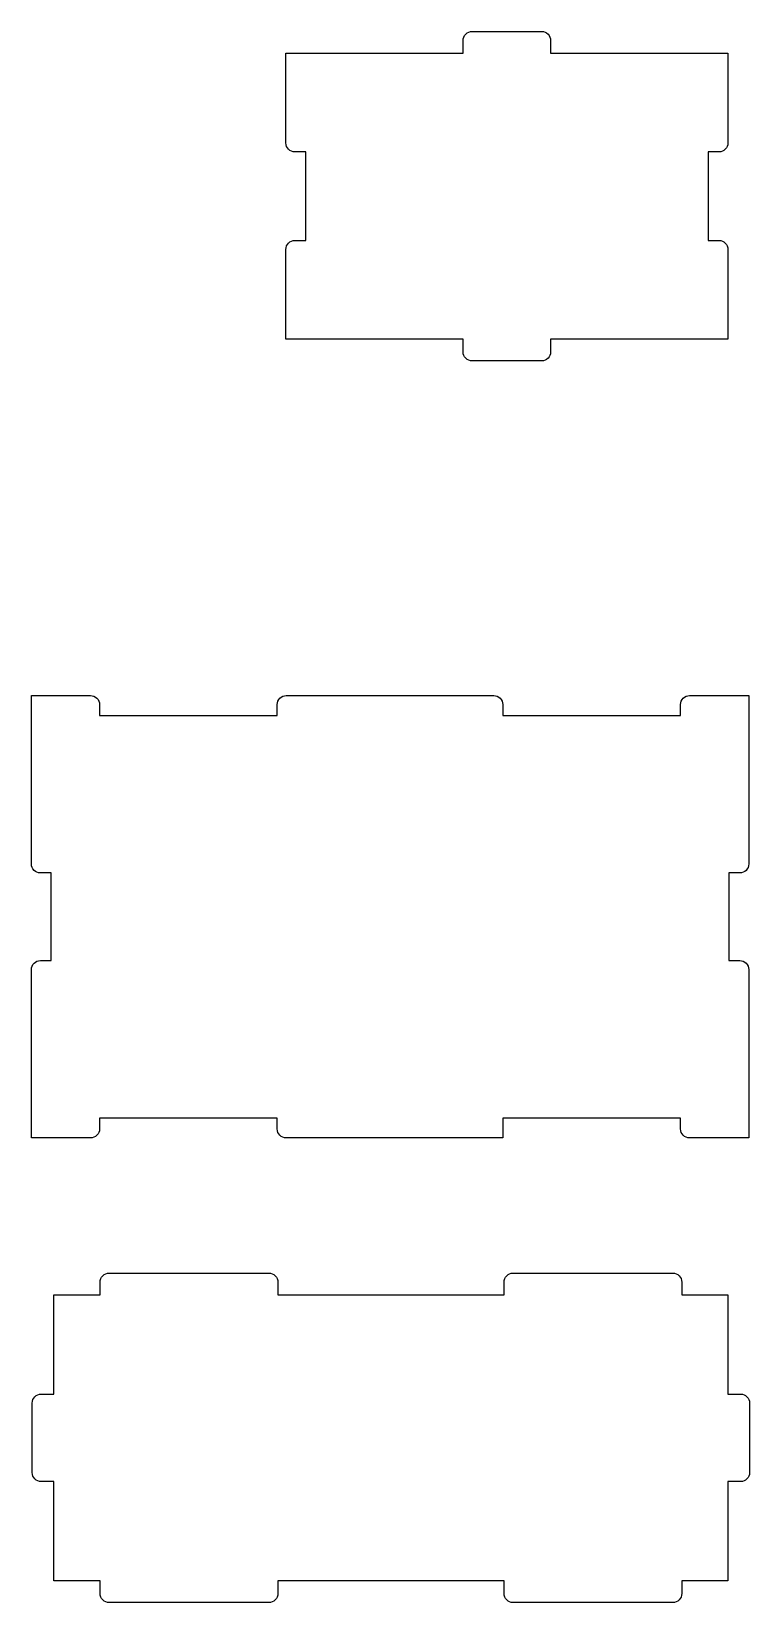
# Model space of a CAD drawing. Header units: millimetres. Extents: x -154 to 5, y -5 to 343.
import ezdxf

# ---------------------------------------------------------------- set-up
doc = ezdxf.new("R2010")
doc.units = ezdxf.units.MM
doc.layers.get('0').update_dxf_attribs({"linetype": 'CONTINUOUS'})

msp = doc.modelspace()

# ---------------------------------------------------------------- linework, layer by layer
for points in [[(-41.3, 343.29, -0.414214), (-39.3, 341.29), (-39.3, 338.49), (0, 338.49), (0, 318.59, -0.414214), (-2, 316.59), (-4.4, 316.59), (-4.4, 296.99), (-2, 296.99, -0.414214), (0, 294.99), (0, 275.09), (-39.3, 275.09), (-39.3, 272.29, -0.414214), (-41.3, 270.29), (-56.7, 270.29, -0.414214), (-58.7, 272.29), (-58.7, 275.09), (-98, 275.09), (-98, 294.99, -0.414214), (-96, 296.99), (-93.6, 296.99), (-93.6, 316.59), (-96, 316.59, -0.414214), (-98, 318.59), (-98, 338.49), (-58.7, 338.49), (-58.7, 341.29, -0.414214), (-56.7, 343.29)], [(-154.4, 135.44, -0.414214), (-152.4, 137.44), (-150, 137.44), (-150, 156.84), (-152.4, 156.84, -0.414214), (-154.4, 158.84), (-154.4, 196.14), (-141.3, 196.14, -0.414214), (-139.3, 194.14), (-139.3, 191.74), (-99.9, 191.74), (-99.9, 194.14, -0.414214), (-97.9, 196.14), (-51.9, 196.14, -0.414214), (-49.9, 194.14), (-49.9, 191.74), (-10.5, 191.74), (-10.5, 194.14, -0.414214), (-8.5, 196.14), (4.6, 196.14), (4.6, 158.84, -0.414214), (2.6, 156.84), (0.2, 156.84), (0.2, 137.44), (2.6, 137.44, -0.414214), (4.6, 135.44), (4.6, 98.14), (-8.5, 98.14, -0.414214), (-10.5, 100.14), (-10.5, 102.54), (-49.9, 102.54), (-49.9, 98.14), (-97.9, 98.14, -0.414214), (-99.9, 100.14), (-99.9, 102.54), (-139.3, 102.54), (-139.3, 100.14, -0.414214), (-141.3, 98.14), (-154.4, 98.14)], [(-47.63, -4.8, -0.414214), (-49.63, -2.8), (-49.63, 0), (-99.77, 0), (-99.77, -2.8, -0.414214), (-101.77, -4.8), (-137.17, -4.8, -0.414214), (-139.17, -2.8), (-139.17, 0), (-149.4, 0), (-149.4, 22), (-152.2, 22, -0.414214), (-154.2, 24), (-154.2, 39.4, -0.414214), (-152.2, 41.4), (-149.4, 41.4), (-149.4, 63.4), (-139.17, 63.4), (-139.17, 66.2, -0.414214), (-137.17, 68.2), (-101.77, 68.2, -0.414214), (-99.77, 66.2), (-99.77, 63.4), (-49.63, 63.4), (-49.63, 66.2, -0.414214), (-47.63, 68.2), (-12.23, 68.2, -0.414214), (-10.23, 66.2), (-10.23, 63.4), (0, 63.4), (0, 41.4), (2.8, 41.4, -0.414214), (4.8, 39.4), (4.8, 24, -0.414214), (2.8, 22), (0, 22), (0, 0), (-10.23, 0), (-10.23, -2.8, -0.414214), (-12.23, -4.8)]]:
    msp.add_lwpolyline(points, format="xyb", close=True)

doc.saveas('drawing.dxf')
